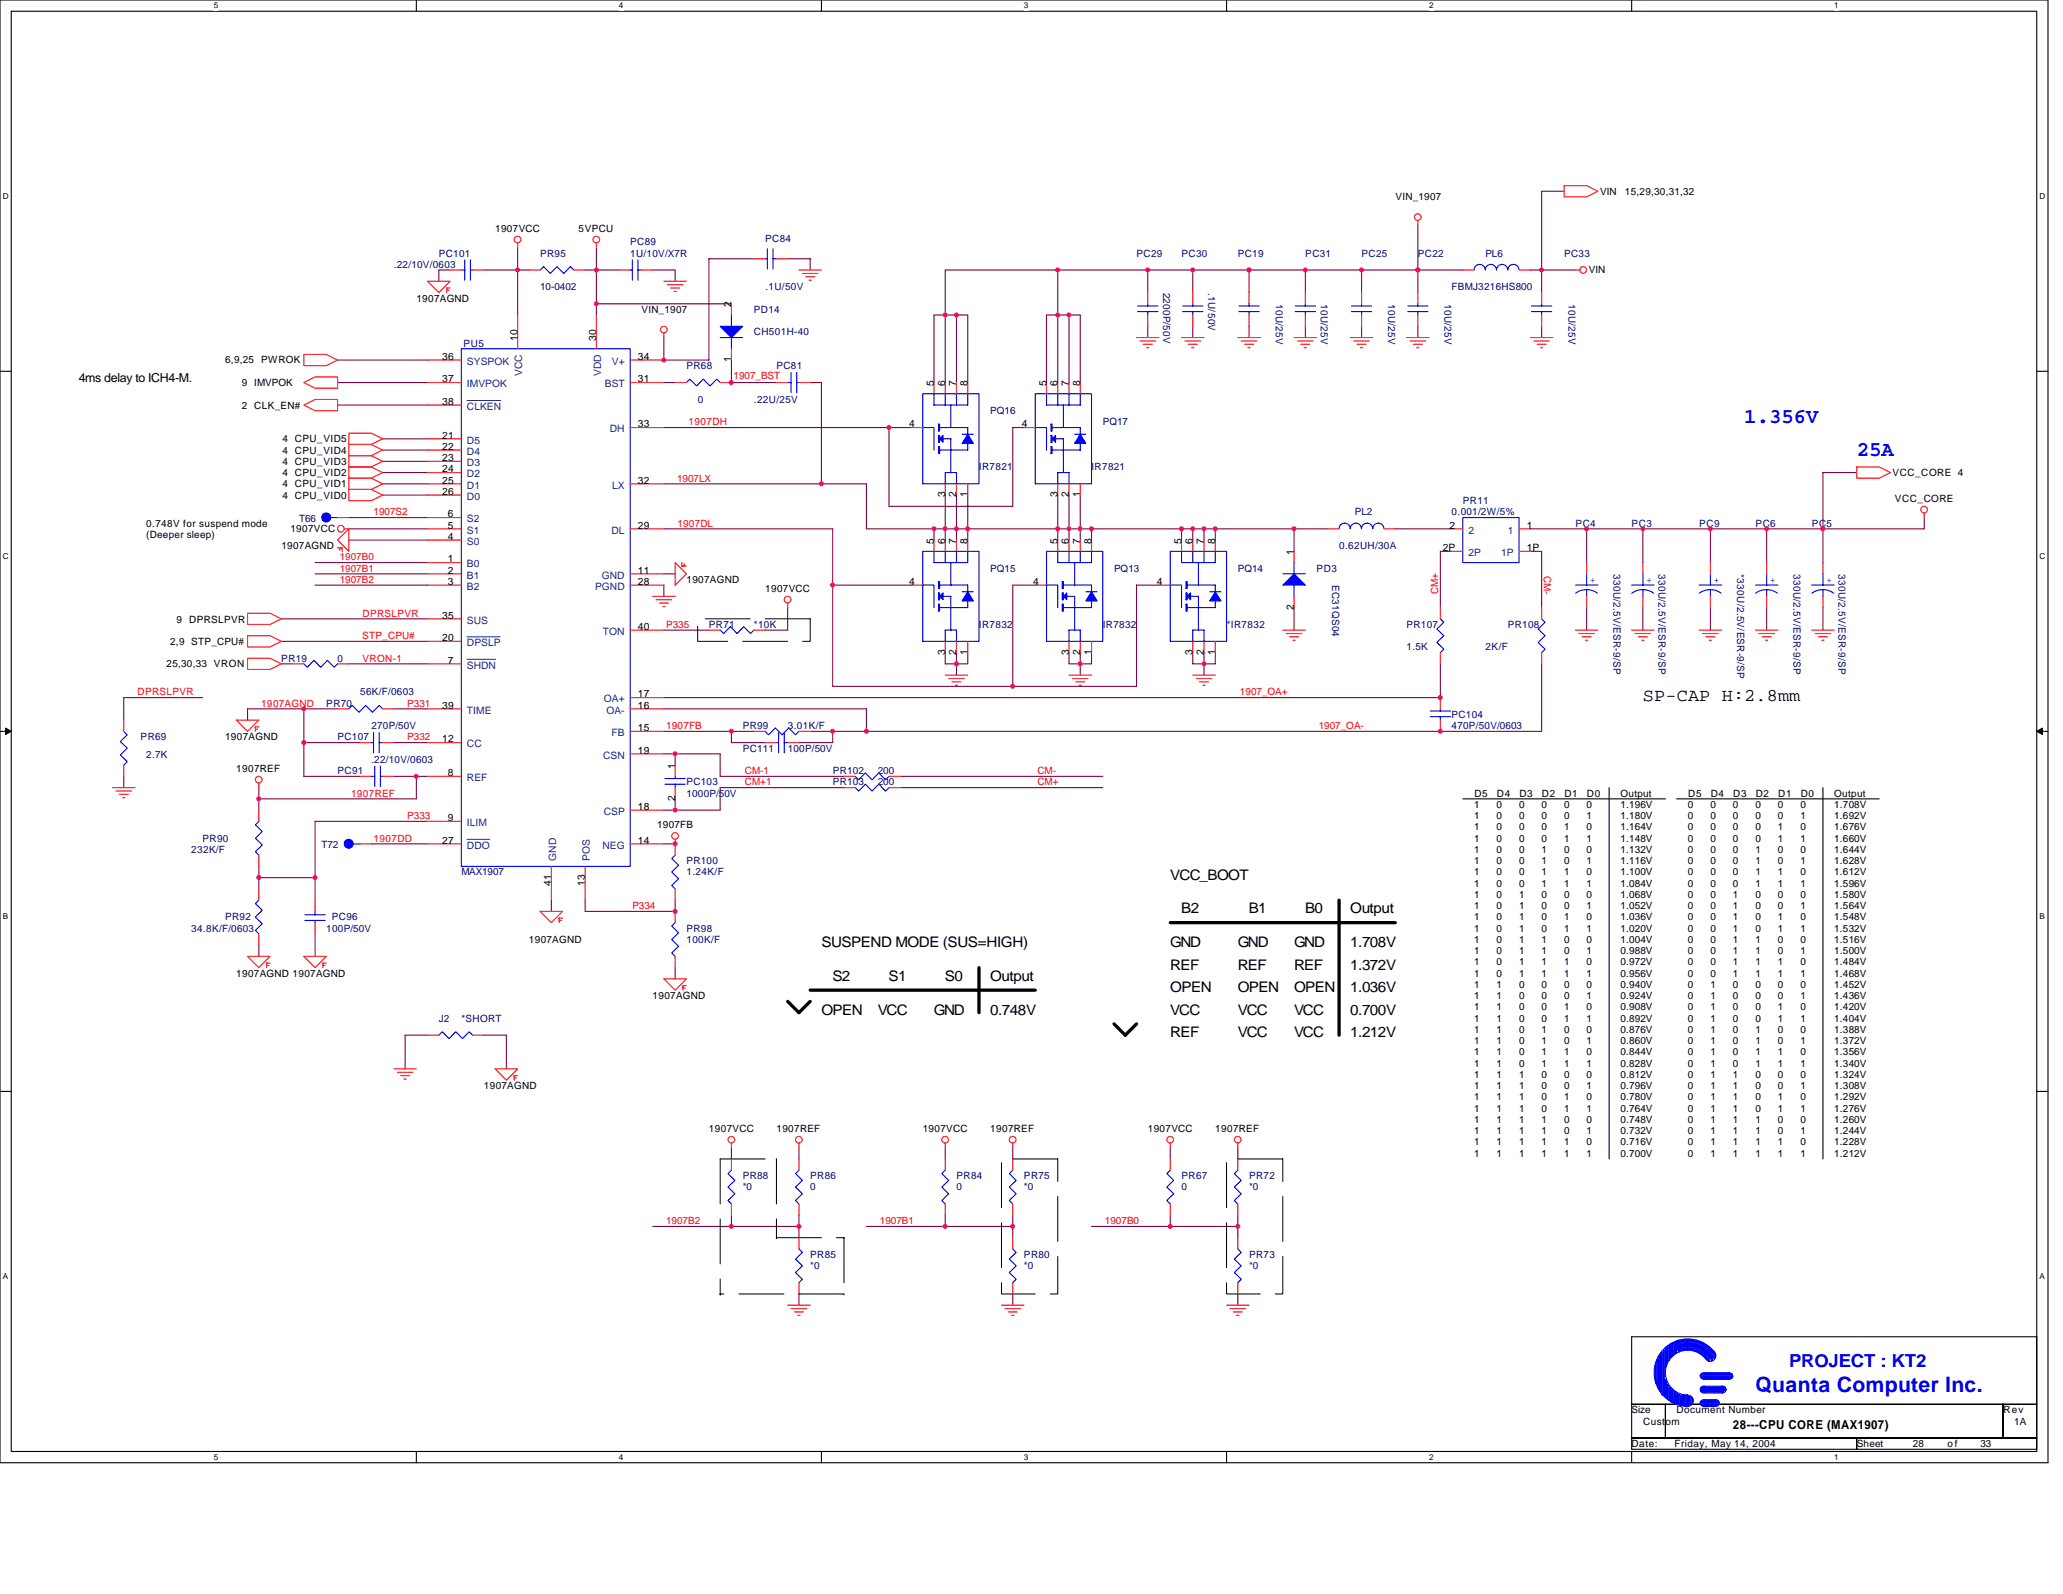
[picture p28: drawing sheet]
<svg xmlns="http://www.w3.org/2000/svg" width="279mm" height="216mm" viewBox="0 0 279 216" stroke-linecap="round" stroke-linejoin="round" font-family="sans-serif">
<defs><g id="words">
<g font-size="2.9" fill="#00f">
<text x="236.2" y="57.3">1.356V</text>
<text x="251.5" y="61.8">25A</text>
<text x="237.7" y="188.6">Quanta Computer Inc.</text>
</g>
<text font-size="2.4" x="222.5" y="94.9">SP-CAP H:2.8mm</text>
<text font-size="2.4" fill="#00f" x="242.3" y="185.1">PROJECT : KT2</text>
<g font-size="2">
<text x="158.5" y="119.1">VCC_BOOT</text>
<text x="160" y="123.7">B2</text>
<text x="169.1" y="123.7">B1</text>
<text x="176.7" y="123.7">B0</text>
<text x="182.9" y="123.7">Output</text>
<text x="111.3" y="128.3">SUSPEND MODE (SUS=HIGH)</text>
<text x="158.5" y="128.3">GND</text>
<text x="158.5" y="131.3">REF</text>
<text x="167.6" y="131.3">REF</text>
<text x="167.6" y="128.3">GND</text>
<text x="175.3" y="131.3">REF</text>
<text x="175.3" y="128.3">GND</text>
<text x="182.9" y="128.3">1.708V</text>
<text x="182.9" y="131.3">1.372V</text>
<text x="111.3" y="137.4">OPEN</text>
<text x="112.7" y="132.8">S2</text>
<text x="118.9" y="137.4">VCC</text>
<text x="120.4" y="132.8">S1</text>
<text x="126.5" y="137.4">GND</text>
<text x="128" y="132.8">S0</text>
<text x="134.1" y="132.8">Output</text>
<text x="134.1" y="137.4">0.748V</text>
<text x="158.5" y="134.4">OPEN</text>
<text x="158.5" y="137.4">VCC</text>
<text x="167.6" y="134.4">OPEN</text>
<text x="167.6" y="137.4">VCC</text>
<text x="175.3" y="134.4">OPEN</text>
<text x="175.3" y="137.4">VCC</text>
<text x="182.9" y="134.4">1.036V</text>
<text x="182.9" y="137.4">0.700V</text>
<text x="158.5" y="140.5">REF</text>
<text x="167.6" y="140.5">VCC</text>
<text x="175.3" y="140.5">VCC</text>
<text x="182.9" y="140.5">1.212V</text>
</g>
<g font-size="1.7">
<text x="10.7" y="51.8">4ms delay to ICH4-M.</text>
<text x="234.7" y="193.6">28---CPU CORE (MAX1907)</text>
</g>
<g font-size="1.4">
<text x="189" y="27.1">VIN_1907</text>
<text x="216.7" y="26.4">VIN</text>
<text x="220.1" y="26.4">15,29,30,31,32</text>
<text x="67.1" y="31.4">1907VCC</text>
<text x="78.3" y="31.4">5VPCU</text>
<text x="56.4" y="40.9">1907AGND</text>
<text x="99" y="41.6" transform="rotate(-90 99 41.6)">2</text>
<text x="215.2" y="37">VIN</text>
<text x="70.1" y="46.2" transform="rotate(-90 70.1 46.2)">10</text>
<text x="80.8" y="46.2" transform="rotate(-90 80.8 46.2)">30</text>
<text x="86.9" y="42.4">VIN_1907</text>
<text x="30.5" y="49.2">6,9,25 PWROK</text>
<text x="32.8" y="52.3">9 IMVPOK</text>
<text x="59.9" y="48.7">36</text>
<text x="59.9" y="51.8">37</text>
<text x="86.4" y="51.8">31</text>
<text x="86.4" y="48.7">34</text>
<text x="99" y="49.1" transform="rotate(-90 99 49.1)">1</text>
<text x="126.5" y="52.3" transform="rotate(-90 126.5 52.3)">5</text>
<text x="128" y="52.3" transform="rotate(-90 128 52.3)">6</text>
<text x="129.5" y="52.3" transform="rotate(-90 129.5 52.3)">7</text>
<text x="131" y="52.3" transform="rotate(-90 131 52.3)">8</text>
<text x="141.7" y="52.3" transform="rotate(-90 141.7 52.3)">5</text>
<text x="143.2" y="52.3" transform="rotate(-90 143.2 52.3)">6</text>
<text x="144.8" y="52.3" transform="rotate(-90 144.8 52.3)">7</text>
<text x="146.3" y="52.3" transform="rotate(-90 146.3 52.3)">8</text>
<text x="32.8" y="55.3">2 CLK_EN#</text>
<text x="38.2" y="59.9">4 CPU_VID5</text>
<text x="59.9" y="59.4">21</text>
<text x="59.9" y="54.8">38</text>
<text x="86.4" y="57.9">33</text>
<text x="123.1" y="57.9">4</text>
<text x="138.4" y="57.9">4</text>
<text x="38.2" y="61.4">4 CPU_VID4</text>
<text x="38.2" y="64.5">4 CPU_VID2</text>
<text x="38.2" y="62.9">4 CPU_VID3</text>
<text x="38.2" y="66">4 CPU_VID1</text>
<text x="59.9" y="60.9">22</text>
<text x="59.9" y="62.5">23</text>
<text x="59.9" y="64">24</text>
<text x="59.9" y="65.5">25</text>
<text x="86.4" y="65.5">32</text>
<text x="256.3" y="64.5">VCC_CORE 4</text>
<text x="19.8" y="71.3">0.748V for suspend mode</text>
<text x="38.2" y="67.5">4 CPU_VID0</text>
<text x="59.9" y="67">26</text>
<text x="60.7" y="70.1">6</text>
<text x="60.7" y="71.6">5</text>
<text x="86.4" y="71.6">29</text>
<text x="128" y="67.4" transform="rotate(-90 128 67.4)">3</text>
<text x="129.5" y="67.4" transform="rotate(-90 129.5 67.4)">2</text>
<text x="131" y="67.4" transform="rotate(-90 131 67.4)">1</text>
<text x="143.2" y="67.4" transform="rotate(-90 143.2 67.4)">3</text>
<text x="144.8" y="67.4" transform="rotate(-90 144.8 67.4)">2</text>
<text x="146.3" y="67.4" transform="rotate(-90 146.3 67.4)">1</text>
<text x="196.3" y="71.6">2</text>
<text x="206.8" y="71.6">1</text>
<text x="256.6" y="68">VCC_CORE</text>
<text x="19.8" y="72.9">(Deeper sleep)</text>
<text x="38.1" y="74.4">1907AGND</text>
<text x="39.3" y="72.1">1907VCC</text>
<text x="60.7" y="77.7">2</text>
<text x="60.7" y="73.1">4</text>
<text x="60.7" y="76.2">1</text>
<text x="86.4" y="77.7">11</text>
<text x="126.5" y="73.6" transform="rotate(-90 126.5 73.6)">5</text>
<text x="128" y="73.6" transform="rotate(-90 128 73.6)">6</text>
<text x="129.5" y="73.6" transform="rotate(-90 129.5 73.6)">7</text>
<text x="131" y="73.6" transform="rotate(-90 131 73.6)">8</text>
<text x="143.2" y="73.6" transform="rotate(-90 143.2 73.6)">5</text>
<text x="144.8" y="73.6" transform="rotate(-90 144.8 73.6)">6</text>
<text x="146.3" y="73.6" transform="rotate(-90 146.3 73.6)">7</text>
<text x="147.8" y="73.6" transform="rotate(-90 147.8 73.6)">8</text>
<text x="160" y="73.6" transform="rotate(-90 160 73.6)">5</text>
<text x="161.5" y="73.6" transform="rotate(-90 161.5 73.6)">6</text>
<text x="163" y="73.6" transform="rotate(-90 163 73.6)">7</text>
<text x="164.6" y="73.6" transform="rotate(-90 164.6 73.6)">8</text>
<text x="175.2" y="75.1" transform="rotate(-90 175.2 75.1)">1</text>
<text x="195.4" y="74.7">2P</text>
<text x="206.8" y="74.7">1P</text>
<text x="59.9" y="83.8">35</text>
<text x="60.7" y="79.2">3</text>
<text x="86.4" y="79.2">28</text>
<text x="93" y="79">1907AGND</text>
<text x="103.6" y="80.2">1907VCC</text>
<text x="123.1" y="79.2">4</text>
<text x="139.9" y="79.2">4</text>
<text x="156.7" y="79.2">4</text>
<text x="175.2" y="82.6" transform="rotate(-90 175.2 82.6)">2</text>
<text x="23" y="87.3">2,9 STP_CPU#</text>
<text x="23.9" y="84.4">9</text>
<text x="25.6" y="84.4">DPRSLPVR</text>
<text x="59.9" y="86.8">20</text>
<text x="60.7" y="89.9">7</text>
<text x="86.4" y="85.3">40</text>
<text x="128" y="88.7" transform="rotate(-90 128 88.7)">3</text>
<text x="129.5" y="88.7" transform="rotate(-90 129.5 88.7)">2</text>
<text x="131" y="88.7" transform="rotate(-90 131 88.7)">1</text>
<text x="144.8" y="88.7" transform="rotate(-90 144.8 88.7)">3</text>
<text x="146.3" y="88.7" transform="rotate(-90 146.3 88.7)">2</text>
<text x="147.8" y="88.7" transform="rotate(-90 147.8 88.7)">1</text>
<text x="161.5" y="88.7" transform="rotate(-90 161.5 88.7)">3</text>
<text x="163" y="88.7" transform="rotate(-90 163 88.7)">2</text>
<text x="164.6" y="88.7" transform="rotate(-90 164.6 88.7)">1</text>
<text x="22.6" y="90.4">25,30,33 VRON</text>
<text x="59.9" y="96">39</text>
<text x="86.4" y="96">16</text>
<text x="86.4" y="94.5">17</text>
<text x="30.5" y="100.3">1907AGND</text>
<text x="59.9" y="100.6">12</text>
<text x="86.4" y="99">15</text>
<text x="32" y="104.6">1907REF</text>
<text x="60.7" y="105.1">8</text>
<text x="86.4" y="102.1">19</text>
<text x="91.4" y="104.1" transform="rotate(-90 91.4 104.1)">1</text>
<text x="199.7" y="107.9">D5</text>
<text x="202.7" y="107.9">D4</text>
<text x="205.8" y="107.9">D3</text>
<text x="208.8" y="107.9">D2</text>
<text x="211.9" y="107.9">D1</text>
<text x="214.9" y="107.9">D0</text>
<text x="219.5" y="107.9">Output</text>
<text x="228.6" y="107.9">D5</text>
<text x="231.7" y="107.9">D4</text>
<text x="234.7" y="107.9">D3</text>
<text x="237.8" y="107.9">D2</text>
<text x="240.8" y="107.9">D1</text>
<text x="243.9" y="107.9">D0</text>
<text x="248.4" y="107.9">Output</text>
<text x="60.7" y="111.2">9</text>
<text x="86.4" y="109.7">18</text>
<text x="89" y="112.2">1907FB</text>
<text x="91.4" y="108.5" transform="rotate(-90 91.4 108.5)">2</text>
<text x="199.6" y="109.4">1</text>
<text x="199.6" y="112.5">1</text>
<text x="199.6" y="111">1</text>
<text x="202.7" y="111">0</text>
<text x="202.7" y="112.5">0</text>
<text x="202.7" y="109.4">0</text>
<text x="205.7" y="111">0</text>
<text x="205.7" y="112.5">0</text>
<text x="205.7" y="109.4">0</text>
<text x="208.8" y="111">0</text>
<text x="208.8" y="112.5">0</text>
<text x="208.8" y="109.4">0</text>
<text x="211.8" y="111">0</text>
<text x="211.8" y="112.5">1</text>
<text x="211.8" y="109.4">0</text>
<text x="214.9" y="111">1</text>
<text x="214.9" y="109.4">0</text>
<text x="214.9" y="112.5">0</text>
<text x="219.5" y="111">1.180V</text>
<text x="219.5" y="112.5">1.164V</text>
<text x="219.5" y="109.4">1.196V</text>
<text x="228.6" y="112.5">0</text>
<text x="228.6" y="111">0</text>
<text x="228.6" y="109.4">0</text>
<text x="231.6" y="111">0</text>
<text x="231.6" y="109.4">0</text>
<text x="231.6" y="112.5">0</text>
<text x="234.7" y="112.5">0</text>
<text x="234.7" y="111">0</text>
<text x="234.7" y="109.4">0</text>
<text x="237.7" y="112.5">0</text>
<text x="237.7" y="111">0</text>
<text x="237.7" y="109.4">0</text>
<text x="240.8" y="112.5">1</text>
<text x="240.8" y="109.4">0</text>
<text x="240.8" y="111">0</text>
<text x="243.8" y="112.5">0</text>
<text x="243.8" y="111">1</text>
<text x="243.8" y="109.4">0</text>
<text x="248.4" y="111">1.692V</text>
<text x="248.4" y="109.4">1.708V</text>
<text x="248.4" y="112.5">1.676V</text>
<text x="59.9" y="114.3">27</text>
<text x="74.7" y="120" transform="rotate(-90 74.7 120)">41</text>
<text x="79.2" y="120" transform="rotate(-90 79.2 120)">13</text>
<text x="86.4" y="114.3">14</text>
<text x="199.6" y="117.1">1</text>
<text x="199.6" y="115.5">1</text>
<text x="199.6" y="114">1</text>
<text x="199.6" y="118.6">1</text>
<text x="202.7" y="117.1">0</text>
<text x="202.7" y="115.5">0</text>
<text x="202.7" y="118.6">0</text>
<text x="202.7" y="114">0</text>
<text x="205.7" y="118.6">0</text>
<text x="205.7" y="117.1">0</text>
<text x="205.7" y="115.5">0</text>
<text x="205.7" y="114">0</text>
<text x="208.8" y="118.6">1</text>
<text x="208.8" y="114">0</text>
<text x="208.8" y="117.1">1</text>
<text x="208.8" y="115.5">1</text>
<text x="211.8" y="117.1">0</text>
<text x="211.8" y="114">1</text>
<text x="211.8" y="118.6">1</text>
<text x="211.8" y="115.5">0</text>
<text x="214.9" y="115.5">0</text>
<text x="214.9" y="114">1</text>
<text x="214.9" y="118.6">0</text>
<text x="214.9" y="117.1">1</text>
<text x="219.5" y="114">1.148V</text>
<text x="219.5" y="117.1">1.116V</text>
<text x="219.5" y="115.5">1.132V</text>
<text x="219.5" y="118.6">1.100V</text>
<text x="228.6" y="115.5">0</text>
<text x="228.6" y="118.6">0</text>
<text x="228.6" y="114">0</text>
<text x="228.6" y="117.1">0</text>
<text x="231.6" y="117.1">0</text>
<text x="231.6" y="115.5">0</text>
<text x="231.6" y="114">0</text>
<text x="231.6" y="118.6">0</text>
<text x="234.7" y="114">0</text>
<text x="234.7" y="117.1">0</text>
<text x="234.7" y="118.6">0</text>
<text x="234.7" y="115.5">0</text>
<text x="237.7" y="117.1">1</text>
<text x="237.7" y="114">0</text>
<text x="237.7" y="115.5">1</text>
<text x="237.7" y="118.6">1</text>
<text x="240.8" y="118.6">1</text>
<text x="240.8" y="114">1</text>
<text x="240.8" y="115.5">0</text>
<text x="240.8" y="117.1">0</text>
<text x="243.8" y="114">1</text>
<text x="243.8" y="117.1">1</text>
<text x="243.8" y="118.6">0</text>
<text x="243.8" y="115.5">0</text>
<text x="248.4" y="118.6">1.612V</text>
<text x="248.4" y="117.1">1.628V</text>
<text x="248.4" y="115.5">1.644V</text>
<text x="248.4" y="114">1.660V</text>
<text x="199.6" y="120.1">1</text>
<text x="199.6" y="123.1">1</text>
<text x="199.6" y="124.7">1</text>
<text x="199.6" y="121.6">1</text>
<text x="202.7" y="121.6">0</text>
<text x="202.7" y="124.7">0</text>
<text x="202.7" y="120.1">0</text>
<text x="202.7" y="123.1">0</text>
<text x="205.7" y="124.7">1</text>
<text x="205.7" y="120.1">0</text>
<text x="205.7" y="121.6">1</text>
<text x="205.7" y="123.1">1</text>
<text x="208.8" y="121.6">0</text>
<text x="208.8" y="120.1">1</text>
<text x="208.8" y="124.7">0</text>
<text x="208.8" y="123.1">0</text>
<text x="211.8" y="123.1">0</text>
<text x="211.8" y="120.1">1</text>
<text x="211.8" y="124.7">1</text>
<text x="211.8" y="121.6">0</text>
<text x="214.9" y="121.6">0</text>
<text x="214.9" y="120.1">1</text>
<text x="214.9" y="123.1">1</text>
<text x="214.9" y="124.7">0</text>
<text x="219.5" y="120.1">1.084V</text>
<text x="219.5" y="124.7">1.036V</text>
<text x="219.5" y="121.6">1.068V</text>
<text x="219.5" y="123.1">1.052V</text>
<text x="228.6" y="123.1">0</text>
<text x="228.6" y="121.6">0</text>
<text x="228.6" y="124.7">0</text>
<text x="228.6" y="120.1">0</text>
<text x="231.6" y="120.1">0</text>
<text x="231.6" y="124.7">0</text>
<text x="231.6" y="123.1">0</text>
<text x="231.6" y="121.6">0</text>
<text x="234.7" y="124.7">1</text>
<text x="234.7" y="121.6">1</text>
<text x="234.7" y="123.1">1</text>
<text x="234.7" y="120.1">0</text>
<text x="237.7" y="121.6">0</text>
<text x="237.7" y="124.7">0</text>
<text x="237.7" y="120.1">1</text>
<text x="237.7" y="123.1">0</text>
<text x="240.8" y="120.1">1</text>
<text x="240.8" y="123.1">0</text>
<text x="240.8" y="124.7">1</text>
<text x="240.8" y="121.6">0</text>
<text x="243.8" y="121.6">0</text>
<text x="243.8" y="123.1">1</text>
<text x="243.8" y="120.1">1</text>
<text x="243.8" y="124.7">0</text>
<text x="248.4" y="120.1">1.596V</text>
<text x="248.4" y="124.7">1.548V</text>
<text x="248.4" y="123.1">1.564V</text>
<text x="248.4" y="121.6">1.580V</text>
<text x="71.6" y="127.7">1907AGND</text>
<text x="199.6" y="126.2">1</text>
<text x="199.6" y="127.7">1</text>
<text x="199.6" y="129.2">1</text>
<text x="199.6" y="130.8">1</text>
<text x="202.7" y="130.8">0</text>
<text x="202.7" y="126.2">0</text>
<text x="202.7" y="129.2">0</text>
<text x="202.7" y="127.7">0</text>
<text x="205.7" y="127.7">1</text>
<text x="205.7" y="126.2">1</text>
<text x="205.7" y="130.8">1</text>
<text x="205.7" y="129.2">1</text>
<text x="208.8" y="126.2">0</text>
<text x="208.8" y="130.8">1</text>
<text x="208.8" y="129.2">1</text>
<text x="208.8" y="127.7">1</text>
<text x="211.8" y="129.2">0</text>
<text x="211.8" y="127.7">0</text>
<text x="211.8" y="130.8">1</text>
<text x="211.8" y="126.2">1</text>
<text x="214.9" y="130.8">0</text>
<text x="214.9" y="126.2">1</text>
<text x="214.9" y="127.7">0</text>
<text x="214.9" y="129.2">1</text>
<text x="219.5" y="130.8">0.972V</text>
<text x="219.5" y="129.2">0.988V</text>
<text x="219.5" y="126.2">1.020V</text>
<text x="219.5" y="127.7">1.004V</text>
<text x="228.6" y="130.8">0</text>
<text x="228.6" y="129.2">0</text>
<text x="228.6" y="126.2">0</text>
<text x="228.6" y="127.7">0</text>
<text x="231.6" y="130.8">0</text>
<text x="231.6" y="129.2">0</text>
<text x="231.6" y="126.2">0</text>
<text x="231.6" y="127.7">0</text>
<text x="234.7" y="129.2">1</text>
<text x="234.7" y="126.2">1</text>
<text x="234.7" y="130.8">1</text>
<text x="234.7" y="127.7">1</text>
<text x="237.7" y="130.8">1</text>
<text x="237.7" y="126.2">0</text>
<text x="237.7" y="129.2">1</text>
<text x="237.7" y="127.7">1</text>
<text x="240.8" y="130.8">1</text>
<text x="240.8" y="126.2">1</text>
<text x="240.8" y="127.7">0</text>
<text x="240.8" y="129.2">0</text>
<text x="243.8" y="127.7">0</text>
<text x="243.8" y="129.2">1</text>
<text x="243.8" y="130.8">0</text>
<text x="243.8" y="126.2">1</text>
<text x="248.4" y="126.2">1.532V</text>
<text x="248.4" y="127.7">1.516V</text>
<text x="248.4" y="130.8">1.484V</text>
<text x="248.4" y="129.2">1.500V</text>
<text x="32" y="132.3">1907AGND 1907AGND</text>
<text x="88.4" y="135.3">1907AGND</text>
<text x="199.6" y="136.9">1</text>
<text x="199.6" y="132.3">1</text>
<text x="199.6" y="133.8">1</text>
<text x="199.6" y="135.3">1</text>
<text x="202.7" y="136.9">1</text>
<text x="202.7" y="135.3">1</text>
<text x="202.7" y="132.3">0</text>
<text x="202.7" y="133.8">1</text>
<text x="205.7" y="135.3">0</text>
<text x="205.7" y="133.8">0</text>
<text x="205.7" y="132.3">1</text>
<text x="205.7" y="136.9">0</text>
<text x="208.8" y="133.8">0</text>
<text x="208.8" y="136.9">0</text>
<text x="208.8" y="132.3">1</text>
<text x="208.8" y="135.3">0</text>
<text x="211.8" y="136.9">1</text>
<text x="211.8" y="133.8">0</text>
<text x="211.8" y="135.3">0</text>
<text x="211.8" y="132.3">1</text>
<text x="214.9" y="132.3">1</text>
<text x="214.9" y="136.9">0</text>
<text x="214.9" y="135.3">1</text>
<text x="214.9" y="133.8">0</text>
<text x="219.5" y="132.3">0.956V</text>
<text x="219.5" y="133.8">0.940V</text>
<text x="219.5" y="136.9">0.908V</text>
<text x="219.5" y="135.3">0.924V</text>
<text x="228.6" y="133.8">0</text>
<text x="228.6" y="135.3">0</text>
<text x="228.6" y="136.9">0</text>
<text x="228.6" y="132.3">0</text>
<text x="231.6" y="136.9">1</text>
<text x="231.6" y="135.3">1</text>
<text x="231.6" y="132.3">0</text>
<text x="231.6" y="133.8">1</text>
<text x="234.7" y="133.8">0</text>
<text x="234.7" y="136.9">0</text>
<text x="234.7" y="132.3">1</text>
<text x="234.7" y="135.3">0</text>
<text x="237.7" y="132.3">1</text>
<text x="237.7" y="136.9">0</text>
<text x="237.7" y="133.8">0</text>
<text x="237.7" y="135.3">0</text>
<text x="240.8" y="135.3">0</text>
<text x="240.8" y="136.9">1</text>
<text x="240.8" y="132.3">1</text>
<text x="240.8" y="133.8">0</text>
<text x="243.8" y="133.8">0</text>
<text x="243.8" y="132.3">1</text>
<text x="243.8" y="136.9">0</text>
<text x="243.8" y="135.3">1</text>
<text x="248.4" y="135.3">1.436V</text>
<text x="248.4" y="133.8">1.452V</text>
<text x="248.4" y="132.3">1.468V</text>
<text x="248.4" y="136.9">1.420V</text>
<text x="199.6" y="138.4">1</text>
<text x="199.6" y="141.4">1</text>
<text x="199.6" y="139.9">1</text>
<text x="199.6" y="143">1</text>
<text x="202.7" y="143">1</text>
<text x="202.7" y="138.4">1</text>
<text x="202.7" y="141.4">1</text>
<text x="202.7" y="139.9">1</text>
<text x="205.7" y="143">0</text>
<text x="205.7" y="139.9">0</text>
<text x="205.7" y="138.4">0</text>
<text x="205.7" y="141.4">0</text>
<text x="208.8" y="141.4">1</text>
<text x="208.8" y="139.9">1</text>
<text x="208.8" y="143">1</text>
<text x="208.8" y="138.4">0</text>
<text x="211.8" y="139.9">0</text>
<text x="211.8" y="141.4">0</text>
<text x="211.8" y="138.4">1</text>
<text x="211.8" y="143">1</text>
<text x="214.9" y="141.4">1</text>
<text x="214.9" y="143">0</text>
<text x="214.9" y="138.4">1</text>
<text x="214.9" y="139.9">0</text>
<text x="219.5" y="138.4">0.892V</text>
<text x="219.5" y="143">0.844V</text>
<text x="219.5" y="139.9">0.876V</text>
<text x="219.5" y="141.4">0.860V</text>
<text x="228.6" y="141.4">0</text>
<text x="228.6" y="139.9">0</text>
<text x="228.6" y="138.4">0</text>
<text x="228.6" y="143">0</text>
<text x="231.6" y="141.4">1</text>
<text x="231.6" y="138.4">1</text>
<text x="231.6" y="143">1</text>
<text x="231.6" y="139.9">1</text>
<text x="234.7" y="139.9">0</text>
<text x="234.7" y="141.4">0</text>
<text x="234.7" y="138.4">0</text>
<text x="234.7" y="143">0</text>
<text x="237.7" y="139.9">1</text>
<text x="237.7" y="141.4">1</text>
<text x="237.7" y="138.4">0</text>
<text x="237.7" y="143">1</text>
<text x="240.8" y="141.4">0</text>
<text x="240.8" y="139.9">0</text>
<text x="240.8" y="143">1</text>
<text x="240.8" y="138.4">1</text>
<text x="243.8" y="141.4">1</text>
<text x="243.8" y="139.9">0</text>
<text x="243.8" y="138.4">1</text>
<text x="243.8" y="143">0</text>
<text x="248.4" y="143">1.356V</text>
<text x="248.4" y="138.4">1.404V</text>
<text x="248.4" y="141.4">1.372V</text>
<text x="248.4" y="139.9">1.388V</text>
<text x="65.5" y="147.5">1907AGND</text>
<text x="199.6" y="146">1</text>
<text x="199.6" y="147.5">1</text>
<text x="199.6" y="149.1">1</text>
<text x="199.6" y="144.5">1</text>
<text x="202.7" y="147.5">1</text>
<text x="202.7" y="149.1">1</text>
<text x="202.7" y="144.5">1</text>
<text x="202.7" y="146">1</text>
<text x="205.7" y="149.1">1</text>
<text x="205.7" y="146">1</text>
<text x="205.7" y="144.5">0</text>
<text x="205.7" y="147.5">1</text>
<text x="208.8" y="147.5">0</text>
<text x="208.8" y="146">0</text>
<text x="208.8" y="149.1">0</text>
<text x="208.8" y="144.5">1</text>
<text x="211.8" y="146">0</text>
<text x="211.8" y="147.5">0</text>
<text x="211.8" y="144.5">1</text>
<text x="211.8" y="149.1">1</text>
<text x="214.9" y="147.5">1</text>
<text x="214.9" y="144.5">1</text>
<text x="214.9" y="149.1">0</text>
<text x="214.9" y="146">0</text>
<text x="219.5" y="144.5">0.828V</text>
<text x="219.5" y="146">0.812V</text>
<text x="219.5" y="147.5">0.796V</text>
<text x="219.5" y="149.1">0.780V</text>
<text x="228.6" y="149.1">0</text>
<text x="228.6" y="146">0</text>
<text x="228.6" y="144.5">0</text>
<text x="228.6" y="147.5">0</text>
<text x="231.6" y="144.5">1</text>
<text x="231.6" y="149.1">1</text>
<text x="231.6" y="147.5">1</text>
<text x="231.6" y="146">1</text>
<text x="234.7" y="146">1</text>
<text x="234.7" y="147.5">1</text>
<text x="234.7" y="149.1">1</text>
<text x="234.7" y="144.5">0</text>
<text x="237.7" y="144.5">1</text>
<text x="237.7" y="147.5">0</text>
<text x="237.7" y="149.1">0</text>
<text x="237.7" y="146">0</text>
<text x="240.8" y="147.5">0</text>
<text x="240.8" y="146">0</text>
<text x="240.8" y="149.1">1</text>
<text x="240.8" y="144.5">1</text>
<text x="243.8" y="149.1">0</text>
<text x="243.8" y="146">0</text>
<text x="243.8" y="147.5">1</text>
<text x="243.8" y="144.5">1</text>
<text x="248.4" y="146">1.324V</text>
<text x="248.4" y="149.1">1.292V</text>
<text x="248.4" y="144.5">1.340V</text>
<text x="248.4" y="147.5">1.308V</text>
<text x="96" y="153.3">1907VCC</text>
<text x="105.2" y="153.3">1907REF</text>
<text x="125" y="153.3">1907VCC</text>
<text x="134.1" y="153.3">1907REF</text>
<text x="155.4" y="153.3">1907VCC</text>
<text x="164.6" y="153.3">1907REF</text>
<text x="199.6" y="153.6">1</text>
<text x="199.6" y="152.1">1</text>
<text x="199.6" y="155.2">1</text>
<text x="199.6" y="150.6">1</text>
<text x="202.7" y="153.6">1</text>
<text x="202.7" y="155.2">1</text>
<text x="202.7" y="152.1">1</text>
<text x="202.7" y="150.6">1</text>
<text x="205.7" y="153.6">1</text>
<text x="205.7" y="150.6">1</text>
<text x="205.7" y="155.2">1</text>
<text x="205.7" y="152.1">1</text>
<text x="208.8" y="150.6">0</text>
<text x="208.8" y="155.2">1</text>
<text x="208.8" y="152.1">1</text>
<text x="208.8" y="153.6">1</text>
<text x="211.8" y="152.1">0</text>
<text x="211.8" y="150.6">1</text>
<text x="211.8" y="155.2">1</text>
<text x="211.8" y="153.6">0</text>
<text x="214.9" y="155.2">0</text>
<text x="214.9" y="153.6">1</text>
<text x="214.9" y="150.6">1</text>
<text x="214.9" y="152.1">0</text>
<text x="219.5" y="155.2">0.716V</text>
<text x="219.5" y="153.6">0.732V</text>
<text x="219.5" y="150.6">0.764V</text>
<text x="219.5" y="152.1">0.748V</text>
<text x="228.6" y="152.1">0</text>
<text x="228.6" y="153.6">0</text>
<text x="228.6" y="150.6">0</text>
<text x="228.6" y="155.2">0</text>
<text x="231.6" y="153.6">1</text>
<text x="231.6" y="155.2">1</text>
<text x="231.6" y="152.1">1</text>
<text x="231.6" y="150.6">1</text>
<text x="234.7" y="155.2">1</text>
<text x="234.7" y="150.6">1</text>
<text x="234.7" y="152.1">1</text>
<text x="234.7" y="153.6">1</text>
<text x="237.7" y="155.2">1</text>
<text x="237.7" y="150.6">0</text>
<text x="237.7" y="152.1">1</text>
<text x="237.7" y="153.6">1</text>
<text x="240.8" y="150.6">1</text>
<text x="240.8" y="152.1">0</text>
<text x="240.8" y="153.6">0</text>
<text x="240.8" y="155.2">1</text>
<text x="243.8" y="152.1">0</text>
<text x="243.8" y="153.6">1</text>
<text x="243.8" y="155.2">0</text>
<text x="243.8" y="150.6">1</text>
<text x="248.4" y="155.2">1.228V</text>
<text x="248.4" y="153.6">1.244V</text>
<text x="248.4" y="152.1">1.260V</text>
<text x="248.4" y="150.6">1.276V</text>
<text x="199.6" y="156.7">1</text>
<text x="202.7" y="156.7">1</text>
<text x="205.7" y="156.7">1</text>
<text x="208.8" y="156.7">1</text>
<text x="211.8" y="156.7">1</text>
<text x="214.9" y="156.7">1</text>
<text x="219.5" y="156.7">0.700V</text>
<text x="228.6" y="156.7">0</text>
<text x="231.6" y="156.7">1</text>
<text x="234.7" y="156.7">1</text>
<text x="237.7" y="156.7">1</text>
<text x="240.8" y="156.7">1</text>
<text x="243.8" y="156.7">1</text>
<text x="248.4" y="156.7">1.212V</text>
<text x="221" y="191.4">Size</text>
<text x="227.1" y="191.4">Document Number</text>
<text x="271.3" y="191.4">Rev</text>
<text x="221" y="196">Date:</text>
<text x="222.5" y="193">Custom</text>
<text x="226.8" y="196">Friday, May 14, 2004</text>
<text x="251.5" y="196">Sheet</text>
<text x="259.1" y="196">28</text>
<text x="263.8" y="196">of</text>
<text x="268.2" y="196">33</text>
<text x="272.8" y="193">1A</text>
</g>
<g font-size="1.4" fill="#000080">
<text x="59.4" y="34.8">PC101</text>
<text x="73.2" y="34.8">PR95</text>
<text x="85.3" y="33.2">PC89</text>
<text x="85.3" y="34.8">1U/10V/X7R</text>
<text x="103.6" y="32.8">PC84</text>
<text x="153.9" y="34.8">PC29</text>
<text x="160" y="34.8">PC30</text>
<text x="167.6" y="34.8">PC19</text>
<text x="176.8" y="34.8">PC31</text>
<text x="184.4" y="34.8">PC25</text>
<text x="192" y="34.8">PC22</text>
<text x="201.2" y="34.8">PL6</text>
<text x="211.8" y="34.8">PC33</text>
<text x="53.3" y="36.3">.22/10V/0603</text>
<text x="73.2" y="39.3">10-0402</text>
<text x="103.7" y="39.3">.1U/50V</text>
<text x="157.5" y="39.6" transform="rotate(90 157.5 39.6)">2200P/50V</text>
<text x="163.6" y="39.6" transform="rotate(90 163.6 39.6)">.1U/50V</text>
<text x="172.8" y="41.1" transform="rotate(90 172.8 41.1)">10U/25V</text>
<text x="178.9" y="41.1" transform="rotate(90 178.9 41.1)">10U/25V</text>
<text x="188" y="41.1" transform="rotate(90 188 41.1)">10U/25V</text>
<text x="195.6" y="41.1" transform="rotate(90 195.6 41.1)">10U/25V</text>
<text x="196.6" y="39.3">FBMJ3216HS800</text>
<text x="212.4" y="41.1" transform="rotate(90 212.4 41.1)">10U/25V</text>
<text x="62.8" y="46.9">PU5</text>
<text x="102.1" y="42.4">PD14</text>
<text x="102.1" y="45.4">CH501H-40</text>
<text x="93" y="50">PR68</text>
<text x="105.2" y="50">PC81</text>
<text x="94.5" y="54.6">0</text>
<text x="102.1" y="54.6">.22U/25V</text>
<text x="134.1" y="56.1">PQ16</text>
<text x="149.4" y="57.6">PQ17</text>
<text x="132.6" y="63.7">IR7821</text>
<text x="147.8" y="63.7">IR7821</text>
<text x="40.5" y="70.7">T66</text>
<text x="183.5" y="69.8">PL2</text>
<text x="196.6" y="69.8">0.001/2W/5%</text>
<text x="198.1" y="68.3">PR11</text>
<text x="213.4" y="71.3">PC4</text>
<text x="221" y="71.3">PC3</text>
<text x="230.1" y="71.3">PC9</text>
<text x="237.7" y="71.3">PC6</text>
<text x="245.4" y="71.3">PC5</text>
<text x="134.1" y="77.4">PQ15</text>
<text x="150.9" y="77.4">PQ13</text>
<text x="167.6" y="77.4">PQ14</text>
<text x="178.3" y="77.4">PD3</text>
<text x="181.4" y="74.4">0.62UH/30A</text>
<text x="218.5" y="77.7" transform="rotate(90 218.5 77.7)">330U/2.5V/ESR-9/SP</text>
<text x="224.6" y="77.7" transform="rotate(90 224.6 77.7)">330U/2.5V/ESR-9/SP</text>
<text x="235.3" y="77.7" transform="rotate(90 235.3 77.7)">*330U/2.5V/ESR-9/SP</text>
<text x="242.9" y="77.7" transform="rotate(90 242.9 77.7)">330U/2.5V/ESR-9/SP</text>
<text x="249" y="77.7" transform="rotate(90 249 77.7)">330U/2.5V/ESR-9/SP</text>
<text x="180.4" y="79.2" transform="rotate(90 180.4 79.2)">EC31QS04</text>
<text x="38.1" y="89.6">PR19</text>
<text x="45.7" y="89.6">0</text>
<text x="96" y="85">PR71</text>
<text x="102.1" y="85">*10K</text>
<text x="132.6" y="85">IR7832</text>
<text x="149.4" y="85">IR7832</text>
<text x="166.1" y="85">*IR7832</text>
<text x="190.5" y="85">PR107</text>
<text x="190.5" y="88.1">1.5K</text>
<text x="201.2" y="88.1">2K/F</text>
<text x="204.2" y="85">PR108</text>
<text x="44.2" y="95.7">PR70</text>
<text x="48.8" y="94.2">56K/F/0603</text>
<text x="19" y="100.3">PR69</text>
<text x="45.7" y="100.3">PC107</text>
<text x="50.3" y="98.8">270P/50V</text>
<text x="100.6" y="101.8">PC111</text>
<text x="100.6" y="98.8">PR99</text>
<text x="106.7" y="101.8">100P/50V</text>
<text x="106.7" y="98.8">3.01K/F</text>
<text x="196.6" y="97.2">PC104</text>
<text x="196.6" y="98.8">470P/50V/0603</text>
<text x="19.8" y="102.7">2.7K</text>
<text x="45.7" y="104.9">PC91</text>
<text x="50.3" y="103.3">.22/10V/0603</text>
<text x="93" y="106.4">PC103</text>
<text x="93" y="107.9">1000P/50V</text>
<text x="112.8" y="106.4">PR103</text>
<text x="112.8" y="104.9">PR102</text>
<text x="118.9" y="106.4">200</text>
<text x="118.9" y="104.9">200</text>
<text x="25.9" y="115.5">232K/F</text>
<text x="27.4" y="114">PR90</text>
<text x="43.6" y="114.9">T72</text>
<text x="62.5" y="118.6">MAX1907</text>
<text x="93" y="117.1">PR100</text>
<text x="93" y="118.6">1.24K/F</text>
<text x="30.5" y="124.7">PR92</text>
<text x="45" y="124.7">PC96</text>
<text x="25.9" y="126.2">34.8K/F/0603</text>
<text x="44.2" y="126.2">100P/50V</text>
<text x="93" y="126.2">PR98</text>
<text x="93" y="127.7">100K/F</text>
<text x="59.4" y="138.4">J2</text>
<text x="62.5" y="138.4">*SHORT</text>
<text x="100.6" y="159.7">PR88</text>
<text x="100.6" y="161.2">*0</text>
<text x="109.7" y="159.7">PR86</text>
<text x="109.7" y="161.2">0</text>
<text x="129.5" y="159.7">PR84</text>
<text x="129.5" y="161.2">0</text>
<text x="138.7" y="159.7">PR75</text>
<text x="138.7" y="161.2">*0</text>
<text x="160" y="159.7">PR67</text>
<text x="160" y="161.2">0</text>
<text x="169.2" y="159.7">PR72</text>
<text x="169.2" y="161.2">*0</text>
<text x="109.7" y="170.4">PR85</text>
<text x="109.7" y="171.9">*0</text>
<text x="138.7" y="170.4">PR80</text>
<text x="138.7" y="171.9">*0</text>
<text x="169.2" y="170.4">PR73</text>
<text x="169.2" y="171.9">*0</text>
</g>
<g font-size="1.4" fill="#004080">
<text x="63.2" y="49.4">SYSPOK</text>
<text x="63.2" y="52.5">IMVPOK</text>
<text x="70.7" y="50.9" transform="rotate(-90 70.7 50.9)">VCC</text>
<text x="81.4" y="50.9" transform="rotate(-90 81.4 50.9)">VDD</text>
<text x="81.9" y="52.5">BST</text>
<text x="82.9" y="49.4">V+</text>
<text x="63.2" y="55.5">CLKEN</text>
<text x="82.6" y="58.5">DH</text>
<text x="63.2" y="60.1">D5</text>
<text x="63.2" y="61.6">D4</text>
<text x="63.2" y="63.1">D3</text>
<text x="63.2" y="64.6">D2</text>
<text x="63.2" y="70.7">S2</text>
<text x="63.2" y="67.7">D0</text>
<text x="63.2" y="66.2">D1</text>
<text x="82.9" y="66.2">LX</text>
<text x="63.2" y="72.3">S1</text>
<text x="63.2" y="73.8">S0</text>
<text x="63.2" y="76.8">B0</text>
<text x="82.8" y="72.3">DL</text>
<text x="198.9" y="75.3">2P</text>
<text x="198.9" y="72.3">2</text>
<text x="203.3" y="75.3">1P</text>
<text x="204.2" y="72.3">1</text>
<text x="63.2" y="79.9">B2</text>
<text x="63.2" y="78.4">B1</text>
<text x="80.6" y="79.9">PGND</text>
<text x="81.5" y="78.4">GND</text>
<text x="63.2" y="87.5">DPSLP</text>
<text x="63.2" y="84.5">SUS</text>
<text x="81.7" y="86">TON</text>
<text x="63.2" y="90.6">SHDN</text>
<text x="81.8" y="95.1">OA+</text>
<text x="63.2" y="101.2">CC</text>
<text x="63.2" y="96.6">TIME</text>
<text x="82.1" y="96.6">OA-</text>
<text x="82.8" y="99.7">FB</text>
<text x="63.2" y="105.8">REF</text>
<text x="81.7" y="102.7">CSN</text>
<text x="63.2" y="111.9">ILIM</text>
<text x="81.8" y="110.4">CSP</text>
<text x="63.2" y="114.9">DDO</text>
<text x="75.3" y="116.6" transform="rotate(-90 75.3 116.6)">GND</text>
<text x="79.9" y="116.6" transform="rotate(-90 79.9 116.6)">POS</text>
<text x="81.6" y="114.9">NEG</text>
</g>
<g font-size="1.4" fill="#f00">
<text x="99.4" y="51.4">1907_BST</text>
<text x="93.3" y="57.6">1907DH</text>
<text x="91.7" y="65.2">1907LX</text>
<text x="50.6" y="69.8">1907S2</text>
<text x="91.7" y="71.3">1907DL</text>
<text x="46" y="75.9">1907B0</text>
<text x="46" y="77.4">1907B1</text>
<text x="46" y="79">1907B2</text>
<text x="49.1" y="83.5">DPRSLPVR</text>
<text x="194.8" y="80.5" transform="rotate(-90 194.8 80.5)">CM+</text>
<text x="209.1" y="78" transform="rotate(90 209.1 78)">CM-</text>
<text x="49.1" y="86.6">STP_CPU#</text>
<text x="49.1" y="89.6">VRON-1</text>
<text x="90.2" y="85">P335</text>
<text x="18.6" y="94.2">DPRSLPVR</text>
<text x="35.3" y="95.7">1907AGND</text>
<text x="55.2" y="95.7">P331</text>
<text x="167.9" y="94.2">1907_OA+</text>
<text x="55.2" y="100.3">P332</text>
<text x="90.2" y="98.8">1907FB</text>
<text x="178.6" y="98.8">1907_OA-</text>
<text x="47.5" y="107.9">1907REF</text>
<text x="100.9" y="106.4">CM+1</text>
<text x="100.9" y="104.9">CM-1</text>
<text x="140.5" y="104.9">CM-</text>
<text x="140.5" y="106.4">CM+</text>
<text x="55.2" y="111">P333</text>
<text x="50.6" y="114">1907DD</text>
<text x="85.6" y="123.1">P334</text>
<text x="90.2" y="165.8">1907B2</text>
<text x="119.2" y="165.8">1907B1</text>
<text x="149.6" y="165.8">1907B0</text>
</g>
<g font-size="1.4" fill="#00f">
<text x="215.3" y="79">+</text>
<text x="223" y="79">+</text>
<text x="232.1" y="79">+</text>
<text x="239.7" y="79">+</text>
<text x="247.4" y="79">+</text>
</g>
<g font-size="1.1">
<text x="29" y="1.1">5</text>
<text x="83.8" y="1.1">4</text>
<text x="138.7" y="1.1">3</text>
<text x="193.5" y="1.1">2</text>
<text x="248.4" y="1.1">1</text>
<text x=".4" y="26.9">D</text>
<text x="276.2" y="26.9">D</text>
<text x=".4" y="75.7">C</text>
<text x="276.2" y="75.7">C</text>
<text x=".4" y="124.4">B</text>
<text x="276.2" y="124.4">B</text>
<text x=".4" y="173.2">A</text>
<text x="276.2" y="173.2">A</text>
<text x="29" y="197.7">5</text>
<text x="83.8" y="197.7">4</text>
<text x="138.7" y="197.7">3</text>
<text x="193.5" y="197.7">2</text>
<text x="248.4" y="197.7">1</text>
</g>
</g></defs>
<path d="M0 0h277.4v198.1h-277.4zM1.5 1.5h274.3v195.1h-274.3z" fill="none" stroke="#000" stroke-width=".15"/>
<g fill="#fff">
<path d="M29 .1h.5v1.3h-.5z"/>
<path d="M29 196.7h.5v1.3h-.5z"/>
</g>
<path d="M56.4 0v1.5M56.4 196.6v1.5" fill="none" stroke="#000" stroke-width=".15"/>
<g fill="#fff">
<path d="M83.8 .1h.6v1.3h-.6z"/>
<path d="M83.8 196.7h.6v1.3h-.6z"/>
</g>
<path d="M111.3 0v1.5M111.3 196.6v1.5" fill="none" stroke="#000" stroke-width=".15"/>
<g fill="#fff">
<path d="M138.7 .1h.6v1.3h-.6z"/>
<path d="M138.7 196.7h.6v1.3h-.6z"/>
</g>
<path d="M166.1 0v1.5M166.1 196.6v1.5" fill="none" stroke="#000" stroke-width=".15"/>
<g fill="#fff">
<path d="M193.5 .1h.6v1.3h-.6z"/>
<path d="M193.5 196.7h.6v1.3h-.6z"/>
</g>
<path d="M221 0v1.5M221 196.6v1.5" fill="none" stroke="#000" stroke-width=".15"/>
<g fill="#fff">
<path d="M248.4 .1h.6v1.3h-.6z"/>
<path d="M248.4 196.7h.6v1.3h-.6z"/>
<path d="M.4 25.9h.8v1.2h-.8z"/>
<path d="M276.2 25.9h.8v1.2h-.8z"/>
<path d="M.4 74.7h.8v1.2h-.8z"/>
<path d="M276.2 74.7h.8v1.2h-.8z"/>
</g>
<path d="M0 50.3h1.5M275.8 50.3h1.6" fill="none" stroke="#000" stroke-width=".15"/>
<g fill="#fff">
<path d="M.4 123.4h.7v1.3h-.7z"/>
<path d="M276.2 123.4h.7v1.3h-.7z"/>
</g>
<path d="M0 99.1h1.5M275.8 99.1h1.6" fill="none" stroke="#000" stroke-width=".15"/>
<path d="M.8 98.6l.7 .5-.7 .4zM275.8 99.1l.8-.5v.9z" fill="#000" stroke="#000" stroke-width=".14"/>
<g fill="#fff">
<path d="M.4 172.2h.7v1.2h-.7z"/>
<path d="M276.2 172.2h.8v1.2h-.8z"/>
</g>
<g fill="none" stroke="#000" stroke-width=".15">
<path d="M198.1 108.2h27.5M217.9 106.7v50.3M227.1 108.2h27.4M246.9 106.7v50.3M114.3 137.2h.1M0 147.8h1.5M152.4 140.2h.1M275.8 147.8h1.6M221 181.1h54.8v9.1h-54.8zM221 190.2h4.6v4.6h-4.6zM221 194.8h30.5v1.5h-30.5zM225.6 190.2h45.7v4.6h-45.7z"/>
<path d="M251.5 194.8h24.3v1.5h-24.3zM271.3 190.2h4.5v4.6h-4.5z"/>
</g>
<g fill="none" stroke="#800040" stroke-width=".15">
<path d="M61 36.6h-1.6v1.5M65.5 36.6h6.1M70.1 33.5v9.2M79.2 36.6h4.6M80.8 33.5v9.2M88.4 36.6h3v1.5M102.1 35.1h-6.1v13.7h-6.1v-3.1M106.7 35.1h3v1.5M143.3 36.6v15.2M155.4 36.6v3M161.5 36.6v3M169.2 36.6v3"/>
<path d="M176.8 36.6v3M184.4 36.6v3M192 30.5v9.1M198.1 36.6h-70.1v15.2M207.3 36.6h6.1M211.8 25.9h-3v13.7M45.7 51.8h12.2M45.7 54.9h12.2M45.7 48.8h12.2M51.8 59.4h6.1M80.8 41.1h18.3M89.9 51.8h1.5"/>
<path d="M89.9 57.9h33.5M99.1 48.8v3h6.1M109.7 51.8h1.6v13.7M120.4 57.9v10.7h16.8v-10.7h1.5M126.5 51.8v-9.1h4.6v9.1M129.5 42.7v9.1M141.7 51.8v-9.1h4.6v9.1M144.8 42.7v9.1M155.4 44.2v1.5M161.5 44.2v1.5M169.2 44.2v1.5M176.8 44.2v1.5"/>
<path d="M184.4 44.2v1.5M192 44.2v1.5M208.8 44.2v1.5M42.7 77.7h15.2M42.7 76.2h15.2M42.7 79.2h15.2M47.2 71.6h10.7M47.2 73.2h10.7M47.2 70.1h10.7M51.8 67.1h6.1M51.8 65.5h6.1M51.8 64h6.1"/>
<path d="M51.8 61h6.1M51.8 62.5h6.1M89.9 77.7h1.5M89.9 71.6h22.9v21.4h41.1v-13.8h3.1M89.9 65.5h27.4v6.1h62.5M89.9 79.2v1.6M112.8 79.2h10.6M126.5 71.6v1.6M128 67.1v6.1M129.5 67.1v6.1M131.1 67.1v6.1M140.2 79.2h-3v13.8"/>
<path d="M143.3 67.1v6.1M144.8 67.1v6.1M146.3 67.1v6.1M147.8 71.6v1.6M160 71.6v1.6M161.5 71.6v1.6M163.1 71.6v1.6M164.6 71.6v1.6M175.3 71.6v3.1M189 71.6h7.6M196.6 74.7h-1.5v7.6M207.3 74.7h1.5v7.6"/>
<path d="M214.9 71.6v4.6M222.5 71.6v4.6M231.6 71.6v4.6M239.3 71.6v4.6M251.5 64h-4.6v12.2M260.6 70.1v1.5h-53.3M27.4 94.5h-10.6v3M38.1 89.9h1.5M38.1 83.8h19.8M38.1 86.9h19.8M41.1 96v9.2h7.7M45.7 96h-12.2v1.5"/>
<path d="M47.2 89.9h10.7M53.3 96h4.6M89.9 99.1h12.2M89.9 96h27.4v3.1M89.9 85.3h6.1M99.1 99.1v1.5h4.5M106.7 82.3v3h-3.1M112.8 99.1v1.5h-4.6M128 88.4v1.5h3.1v-1.5M129.5 88.4v3M144.8 88.4v1.5h3v-1.5M146.3 88.4v3"/>
<path d="M161.5 88.4v1.5h3.1v-1.5M163.1 88.4v3M175.3 82.3v3M195.1 89.9v4.6h-105.2M208.8 89.9v9.2h-99.1M214.9 82.3v3M222.5 82.3v3M231.6 82.3v3M239.3 82.3v3M246.9 82.3v3M16.8 105.2v1.5M35.1 106.7v3"/>
<path d="M35.1 117.3v3.1M35.1 118.9h7.6M41.1 100.6h7.7M50.3 114.3h7.6M53.3 100.6h4.6M53.3 105.2h4.6M56.4 105.2v3h-21.3M57.9 111.3h-15.2v10.6M89.9 102.1h7.6v3.1h16.8M89.9 114.3h1.5M91.4 102.1v1.5M91.4 108.2v1.5"/>
<path d="M114.3 106.7h-16.8v3h-7.6M121.9 105.2h27.5M121.9 106.7h27.5M35.1 128v1.5M42.7 126.5v3M74.7 121.9v1.5M79.2 121.9v1.5h12.2v-1.5M91.4 131.1v1.5M57.9 140.2h-3v4.6M65.5 140.2h3.1v4.6M99.1 155.4v1.6M108.2 155.4v1.6"/>
<path d="M128 155.4v1.6M137.2 155.4v1.6M158.5 155.4v1.6M167.6 155.4v1.6M88.4 166.1h19.8M99.1 164.6v1.5M108.2 164.6v3M108.2 175.3v1.5M117.3 166.1h19.9M128 164.6v1.5M137.2 164.6v3M137.2 175.3v1.5"/>
<path d="M147.8 166.1h19.8M158.5 164.6v1.5M167.6 164.6v3M167.6 175.3v1.5"/>
</g>
<g fill="none" stroke="#f00" stroke-width=".15">
<path d="M57.9 38.1h3.1l-1.6 1.5zM60.5 39.2v-.2v.6M60.5 39h.5M60.5 39.3h.3M61 36.6h1.5M64 36.6h1.5M70.1 32.9v.6M71.6 36.6h1.6M77.7 36.6h1.5M80.8 32.9v.6M83.8 36.6h1.5M86.9 36.6h1.5"/>
<path d="M89.9 38.1h3.1M90.4 38.6h2.1M90.8 39h1.3M91.3 39.5h.3M102.1 35.1h1.5M105.2 35.1h1.5M108.2 36.6h3.1M108.7 37h2.1M109.1 37.5h1.2M109.6 38h.3M155.4 39.6v1.5M161.5 39.6v1.5"/>
<path d="M169.2 39.6v1.5M176.8 39.6v1.5M184.4 39.6v1.5M192 29.9v.6M192 39.6v1.5M198.1 36.6h1.5M205.7 36.6h1.6M208.8 39.6v1.5M211.8 25.1h3.1l1.5 .8-1.5 .8h-3.1zM213.4 36.6h.6M41.1 51.8l1.6-.7h3v1.5h-3zM41.1 48h3.1l1.5 .8-1.5 .7h-3.1z"/>
<path d="M41.1 54.9l1.6-.8h3v1.5h-3zM47.2 58.7h3.1l1.5 .7-1.5 .8h-3.1zM57.9 51.8h4.6M57.9 59.4h4.6M57.9 48.8h4.6M57.9 54.9h4.6M70.1 42.7v4.5M80.8 42.7v4.5M85.3 57.9h4.6M85.3 51.8h4.6M85.3 48.8h4.6M89.9 45.1v.6"/>
<path d="M91.4 51.8h1.6M97.5 51.8h1.6M99.1 41.1v1.6M99.1 47.2v1.6M105.2 51.8h1.5M108.2 51.8h1.5M123.4 57.9h1.6M126.5 51.8v1.5M128 51.8v1.5M129.5 51.8v1.5M131.1 51.8v1.5M138.7 57.9h1.5"/>
<path d="M141.7 51.8v1.5M143.3 51.8v1.5M144.8 51.8v1.5M146.3 51.8v1.5M153.9 45.7h3.1M154.4 46.2h2.1M154.8 46.6h1.3M155.3 47.1h.3M155.4 42.7v1.5M160 45.7h3.1M160.5 46.2h2.1M160.9 46.6h1.3"/>
<path d="M161.4 47.1h.3M161.5 42.7v1.5M167.6 45.7h3.1M168.1 46.2h2.1M168.6 46.6h1.2M169 47.1h.3M169.2 42.7v1.5M175.3 45.7h3M175.7 46.2h2.1M176.2 46.6h1.2M176.6 47.1h.3M176.8 42.7v1.5"/>
<path d="M182.9 45.7h3M183.3 46.2h2.2M183.8 46.6h1.2M184.3 47.1h.3M184.4 42.7v1.5M190.5 45.7h3M191 46.2h2.1M191.4 46.6h1.2M191.9 47.1h.3M192 42.7v1.5M207.3 45.7h3M207.7 46.2h2.1"/>
<path d="M208.2 46.6h1.2M208.6 47.1h.3M208.8 42.7v1.5M45.7 74.2h.6h-.1M45.7 70.1h1.5M46 74.2v.3M46.3 74.2v.5M46.6 71.6h.6M47.2 60.2h3.1l1.5 .8-1.5 .7h-3.1zM47.2 63.2h3.1l1.5 .8-1.5 .8h-3.1zM47.2 61.7h3.1l1.5 .8-1.5 .7h-3.1zM47.2 66.3h3.1l1.5 .8-1.5 .7h-3.1z"/>
<path d="M47.2 64.8h3.1l1.5 .7-1.5 .8h-3.1zM47.2 71.6v3.1l-1.5-1.5zM57.9 71.6h4.6M57.9 79.2h4.6M57.9 70.1h4.6M57.9 77.7h4.6M57.9 73.2h4.6M57.9 76.2h4.6M57.9 61h4.6M57.9 62.5h4.6M57.9 64h4.6M57.9 67.1h4.6"/>
<path d="M57.9 65.5h4.6M85.3 71.6h4.6M85.3 79.2h4.6M85.3 77.7h4.6M85.3 65.5h4.6M91.4 76.2l1.6 1.5-1.6 1.5zM92.4 76.2v.5M92.5 76.7h-.1h.6M92.7 76.3v.4M123.4 79.2h1.6M126.5 73.2v1.5M128 65.5v1.6"/>
<path d="M128 73.2v1.5M129.5 65.5v1.6M129.5 73.2v1.5M131.1 65.5v1.6M131.1 73.2v1.5M140.2 79.2h1.5M143.3 65.5v1.6M143.3 73.2v1.5M144.8 65.5v1.6M144.8 73.2v1.5M146.3 65.5v1.6M146.3 73.2v1.5"/>
<path d="M147.8 73.2v1.5M157 79.2h1.5M160 73.2v1.5M161.5 73.2v1.5M163.1 73.2v1.5M164.6 73.2v1.5M175.3 74.7v1.5M179.8 71.6h1.6M187.5 71.6h1.5M196.6 71.6h1.5M196.6 74.7h1.5M205.7 71.6h1.6"/>
<path d="M205.7 74.7h1.6M214.9 76.2v1.5M222.5 76.2v1.5M231.6 76.2v1.5M239.3 76.2v1.5M246.9 76.2v1.5M251.5 63.2h3l1.5 .8-1.5 .8h-3zM260.6 69.5v.6M16.8 97.5v1.6M32 97.5h3.1l-1.6 1.6zM33.5 83.1h3.1l1.5 .7-1.5 .8h-3.1zM33.5 86.1h3.1l1.5 .8-1.5 .7h-3.1z"/>
<path d="M33.5 89.2h3.1l1.5 .7-1.5 .8h-3.1zM34.6 98.6v-.2v.7M34.6 98.4h.5M34.6 98.8h.3M39.6 89.9h1.5M45.7 96h1.5M45.7 89.9h1.5M51.8 96h1.5M57.9 96h4.6M57.9 89.9h4.6M57.9 86.9h4.6M57.9 83.8h4.6"/>
<path d="M85.3 85.3h4.6M85.3 96h4.6M85.3 99.1h4.6M85.3 94.5h4.6M88.4 80.8h3M88.9 81.2h2.1M89.3 81.7h1.2M89.8 82.1h.3M96 85.3h1.5M102.1 85.3h1.5M102.1 99.1h1.5M106.7 81.7v.6"/>
<path d="M108.2 99.1h1.5M128 91.4h3.1M128 86.9v1.5M128.5 91.9h2.1M128.9 92.4h1.3M129.4 92.8h.3M129.5 86.9v1.5M131.1 86.9v1.5M144.8 91.4h3M144.8 86.9v1.5M145.2 91.9h2.2M145.7 92.4h1.2"/>
<path d="M146.2 92.8h.3M146.3 86.9v1.5M147.8 86.9v1.5M161.5 91.4h3.1M161.5 86.9v1.5M162 91.9h2.1M162.5 92.4h1.2M162.9 92.8h.3M163.1 86.9v1.5M164.6 86.9v1.5M173.7 85.3h3.1M174.2 85.8h2.1"/>
<path d="M174.6 86.3h1.3M175.1 86.7h.3M175.3 80.8v1.5M195.1 82.3v1.5M195.1 88.4v1.5M195.1 94.5v1.5M195.1 97.5v1.6M208.8 82.3v1.5M208.8 88.4v1.5M213.4 85.3h3M213.8 85.8h2.1M214.3 86.3h1.2"/>
<path d="M214.7 86.7h.3M214.9 80.8v1.5M221 85.3h3M221.4 85.8h2.2M221.9 86.3h1.2M222.4 86.7h.3M222.5 80.8v1.5M230.1 85.3h3.1M230.6 85.8h2.1M231 86.3h1.3M231.5 86.7h.3M231.6 80.8v1.5"/>
<path d="M237.7 85.3h3.1M238.2 85.8h2.1M238.7 86.3h1.2M239.1 86.7h.3M239.3 80.8v1.5M245.4 85.3h3M245.8 85.8h2.1M246.3 86.3h1.2M246.7 86.7h.3M246.9 80.8v1.5M15.2 106.7h3.1M15.7 107.1h2.1"/>
<path d="M16.2 107.6h1.2M16.6 108.1h.3M16.8 103.6v1.6M35.1 106.1v.6M35.1 109.7v1.6M35.1 115.8v1.5M48.8 100.6h1.5M48.8 105.2h1.5M48.8 114.3h1.5M51.8 100.6h1.5M51.8 105.2h1.5M57.9 100.6h4.6"/>
<path d="M57.9 105.2h4.6M57.9 114.3h4.6M57.9 111.3h4.6M74.7 117.3v4.6M79.2 117.3v4.6M85.3 114.3h4.6M85.3 102.1h4.6M85.3 109.7h4.6M91.4 103.6v1.6M91.4 106.7v1.5M91.4 113.7v2.1M103.6 100.6h1.6"/>
<path d="M106.7 100.6h1.5M114.3 106.7h1.5M114.3 105.2h1.5M120.4 106.7h1.5M120.4 105.2h1.5M33.5 129.5h3.1l-1.5 1.6zM35.1 120.4v1.5M35.1 126.5v1.5M36.1 130.6v-.1v.6M36.1 130.5h.5M36.1 130.8h.3M41.1 129.5h3.1l-1.5 1.6z"/>
<path d="M42.7 121.9v1.5M42.7 125v1.5M43.7 130.6v-.1v.6M43.7 130.5h.5M43.7 130.8h.3M73.2 123.4h3l-1.5 1.6zM75.7 124.5v-.1v.6M75.7 124.4h.5M75.7 124.7h.4M89.9 132.6h3.1l-1.6 1.5zM91.4 120.4v1.5M91.4 123.4v1.6"/>
<path d="M91.4 129.5v1.6M92.5 133.6v-.1v.6M92.5 133.5h.5M92.5 133.8h.3M53.3 144.8h3.1M53.8 145.2h2.1M54.3 145.7h1.2M54.7 146.2h.3M57.9 140.2h1.5M64 140.2h1.5M67.1 144.8h3l-1.5 1.5zM69.6 145.8v-.1v.6"/>
<path d="M69.6 145.7h.5M69.6 146h.4M99.1 154.8v.6M99.1 157v1.5M108.2 154.8v.6M108.2 157v1.5M128 154.8v.6M128 157v1.5M137.2 154.8v.6M137.2 157v1.5M158.5 154.8v.6M158.5 157v1.5"/>
<path d="M167.6 154.8v.6M167.6 157v1.5M99.1 163.1v1.5M106.7 176.8h3M107.1 177.2h2.2M107.6 177.7h1.2M108.1 178.2h.3M108.2 163.1v1.5M108.2 167.6v1.6M108.2 173.7v1.6M128 163.1v1.5M135.6 176.8h3.1"/>
<path d="M136.1 177.2h2.1M136.5 177.7h1.3M137 178.2h.3M137.2 163.1v1.5M137.2 167.6v1.6M137.2 173.7v1.6M158.5 163.1v1.5M166.1 176.8h3.1M166.6 177.2h2.1M167 177.7h1.3M167.5 178.2h.3M167.6 163.1v1.5"/>
<path d="M167.6 167.6v1.6M167.6 173.7v1.6"/>
<circle cx="70.1" cy="32.4" r=".45"/>
<circle cx="80.8" cy="32.4" r=".45"/>
<circle cx="192" cy="29.4" r=".45"/>
<circle cx="214.4" cy="36.6" r=".45"/>
<circle cx="89.9" cy="44.6" r=".45"/>
<circle cx="46.2" cy="71.6" r=".45"/>
<circle cx="260.6" cy="69" r=".45"/>
<circle cx="106.7" cy="81.2" r=".45"/>
<circle cx="35" cy="105.6" r=".45"/>
<circle cx="91.4" cy="113.2" r=".45"/>
<circle cx="99.1" cy="154.4" r=".45"/>
<circle cx="108.2" cy="154.4" r=".45"/>
<circle cx="128" cy="154.4" r=".45"/>
<circle cx="137.2" cy="154.4" r=".45"/>
<circle cx="158.5" cy="154.4" r=".45"/>
<circle cx="167.6" cy="154.4" r=".45"/>
</g>
<path d="M106.7 135.6l1.5 1.6 1.5-1.6M109.7 134.1h30.5M132.6 131.1v6.1M150.9 138.7l1.5 1.5 1.5-1.5M158.5 125h30.5M181.4 121.9v18.3" fill="none" stroke="#000" stroke-width=".44"/>
<g fill="none" stroke="#000" stroke-width=".14" stroke-dasharray="6.1 2">
<path d="M94.5 83.8h15.2v3.1h-15.2zM97.5 157v18.3M97.5 157h7.7M105.2 157h.1M105.2 157v10.6M135.6 157h7.7v18.3h-7.7zM166.1 157h7.6v18.3h-7.6zM97.5 175.3h.1M105.2 167.6h9.1M105.2 167.6h.1M114.3 167.6h.1M114.3 175.3h-16.8"/>
<path d="M114.3 167.6v7.7M114.3 175.3h.1"/>
</g>
<g fill="none" stroke="#00f" stroke-width=".15">
<path d="M62.5 36.6h.4M62.9 35.2v2.8M63.7 36.6h.3M63.7 35.2v2.8M73.2 36.6l.4-.5 .9 .9 .9-.9 .9 .9 1-.9 .4 .5M85.3 36.6h.3M85.6 35.2v2.8M86.4 36.6h.5M86.4 35.2v2.8M103.6 35.1h.3M103.9 33.7v2.7M104.7 35.1h.5"/>
<path d="M104.7 33.7v2.7M199.6 36.6a.75 .75 0 0 1 .8-.8 .75 .75 0 0 1 .7 .8 .76 .76 0 0 1 .8-.8 .76 .76 0 0 1 .8 .8 .76 .76 0 0 1 .7-.8 .76 .76 0 0 1 .8 .8 .76 .76 0 0 1 .8-.8 .76 .76 0 0 1 .7 .8M62.5 47.2h22.8v70.1h-22.8zM93 51.8l.4-.4 .9 .9 .9-.9 1 .9 .9-.9 .4 .4M97.5 45.7h3.1M99.1 42.7v1.5M99.1 45.7v1.5M106.7 51.8h.4M107.1 50.4v2.8M107.9 51.8h.3M107.9 50.4v2.8M125 57.9h1.5v3.1"/>
<path d="M125 53.3h7.6v12.2h-7.6zM126.5 53.3v1.6h4.6v-1.6M127.1 59h.2v.9h-.2zM127.1 57.4h.2v1h-.2zM127.3 57.9h3.8v.9M127.7 59.4h1.1v4.6M128 53.3v1.6M128.8 54.9v3M129.5 53.3v1.6M130.3 58.8h1.5M140.2 57.9h1.5v3.1M140.2 53.3h7.6v12.2h-7.6z"/>
<path d="M141.7 53.3v1.6h4.6v-1.6M142.3 59h.2v.9h-.2zM142.3 57.4h.2v1h-.2zM142.5 57.9h3.8v.9M143 59.4h1v4.6M143.3 53.3v1.6M144 54.9v3M144.8 53.3v1.6M145.5 58.8h1.6M154.1 42.2h2.7M154.1 41.4h2.7M155.4 41.1v.3"/>
<path d="M155.4 42.2v.5M160.2 42.2h2.7M160.2 41.4h2.7M161.5 41.1v.3M161.5 42.2v.5M167.8 42.2h2.7M167.8 41.4h2.7M169.2 41.1v.3M169.2 42.2v.5M175.4 42.2h2.8M175.4 41.4h2.8M176.8 41.1v.3"/>
<path d="M176.8 42.2v.5M183 42.2h2.8M183 41.4h2.8M184.4 41.1v.3M184.4 42.2v.5M190.6 42.2h2.8M190.6 41.4h2.8M192 41.1v.3M192 42.2v.5M207.4 42.2h2.8M207.4 41.4h2.8M208.8 41.1v.3"/>
<path d="M208.8 42.2v.5M44.8 70.1h.9M125 79.2h1.5v3.1M125 74.7h7.6v12.2h-7.6zM126.5 74.7v1.5h4.6v-1.5M127.1 78.8h.2v.9h-.2zM127.1 60.5h.2v.9h-.2zM127.3 79.2h3.8v1M128 65.5v-1.5h1.5v1.5M128 74.7v1.5M128.8 76.2v3M129.5 74.7v1.5"/>
<path d="M131.1 60v1h-3.8M141.7 79.2h1.6v3.1M141.7 74.7h7.7v12.2h-7.7zM142.3 60.5h.2v.9h-.2zM143.3 74.7v1.5h4.5v-1.5M143.3 65.5v-1.5h1.5v1.5M143.9 78.8h.1v.9h-.1zM144 79.2h3.8v1M144.8 74.7v1.5M145.5 76.2v3M146.3 60v1h-3.8M146.3 74.7v1.5"/>
<path d="M158.5 79.2h1.5v3.1M158.5 74.7h7.6v12.2h-7.6zM160 74.7v1.5h4.6v-1.5M160.6 78.8h.2v.9h-.2zM160.8 79.2h3.8v1M161.5 74.7v1.5M162.3 76.2v3M163.1 74.7v1.5M173.7 77.7h3.1M175.3 76.2v1.5M175.3 79.2v1.6M181.4 71.6a.75 .75 0 0 1 .7-.7 .75 .75 0 0 1 .8 .7 .76 .76 0 0 1 .7-.7 .76 .76 0 0 1 .8 .7 .76 .76 0 0 1 .7-.7 .76 .76 0 0 1 .8 .7 .76 .76 0 0 1 .8-.7 .76 .76 0 0 1 .7 .7"/>
<path d="M198.1 70.1h7.6v6.1h-7.6zM213.4 79.2h3M214.9 77.7v1.5M214.9 79.9v.9M221 79.2h3M222.5 77.7v1.5M222.5 79.9v.9M230.1 79.2h3.1M231.6 77.7v1.5M231.6 79.9v.9M237.7 79.2h3.1M239.3 77.7v1.5"/>
<path d="M239.3 79.9v.9M245.4 79.2h3M246.9 77.7v1.5M246.9 79.9v.9M16.8 99.1l.4 .4-.9 .9 .9 .9-.9 1 .9 .9-.4 .4M41.1 89.9l.5 .5 .9-.9 .9 .9 .9-.9 1 .9 .4-.5M47.2 96l.5-.5 .9 1 .9-1 .9 1 1-1 .4 .5M50.6 99.2v2.8M51.4 99.2v2.8M97.5 85.3l.5 .5 .9-.9 .9 .9 .9-.9 .9 .9 .5-.5M103.6 99.1l.5 .4 .9-.9 .9 .9 .9-.9 .9 .9 .5-.4M105.5 99.2v2.8"/>
<path d="M106.2 99.2v2.8M127.1 81.8h.2v1h-.2zM127.1 80.3h.2v.9h-.2zM127.7 80.8h1.1v4.5M128 86.9v-1.6h1.5v1.6M130.3 80.2h1.5M131.1 81.4v.9h-3.8M143.9 81.8h.1v1h-.1zM143.9 80.3h.1v.9h-.1zM144.5 80.8h1v4.5M144.8 86.9v-1.6h1.5v1.6M147.1 80.2h1.5"/>
<path d="M147.8 81.4v.9h-3.8M160.6 81.8h.2v1h-.2zM160.6 80.3h.2v.9h-.2zM161.2 80.8h1.1v4.5M161.5 86.9v-1.6h1.6v1.6M163.8 80.2h1.6M164.6 81.4v.9h-3.8M193.7 97.1h2.7M193.7 96.3h2.7M195.1 83.8l.4 .5-.9 .9 .9 .9-.9 .9 .9 .9-.4 .5M195.1 96v.3M195.1 97.1v.4"/>
<path d="M208.8 83.8l.5 .5-1 .9 1 .9-1 .9 1 .9-.5 .5M213.4 80.3a2.5 2.5 0 0 1 2.9 0M221 80.3a2.5 2.5 0 0 1 3 0M230.1 80.3a2.5 2.5 0 0 1 3 0M237.8 80.3a2.5 2.5 0 0 1 2.9 0M245.4 80.3a2.5 2.5 0 0 1 2.9 0M35.1 111.3l-.5 .4 .9 .9-.9 .9 .9 .9-.9 1 .5 .4M47.9 114.3h.9M50.3 100.6h.3M50.3 105.2h.5M50.8 103.8v2.7M51.4 100.6h.4"/>
<path d="M51.5 105.2h.3M51.5 103.8v2.7M90.1 106.2h2.7M90.1 105.5h2.7M91.4 115.8l-.4 .5 .9 .9-.9 .9 .9 .9-.9 .9 .4 .5M91.4 105.2v.3M91.4 106.2v.5M105.2 100.6h.3M106.2 100.6h.5M115.8 106.7l.5 .4 .9-.9 .9 .9 .9-.9 .9 .9 .5-.4M115.8 105.2l.5 .4 .9-.9 .9 .9 .9-.9 .9 .9 .5-.4M35.1 121.9l-.5 .5 .9 .9-.9 .9 .9 .9-.9 .9 .5 .5"/>
<path d="M41.3 123.9h2.7M41.3 124.7h2.7M42.7 123.4v.5M42.7 124.7v.3M91.4 125l-.4 .4 .9 .9-.9 1 .9 .9-.9 .9 .4 .4M59.4 140.2l.5-.5 .9 1 .9-1 .9 1 .9-1 .5 .5M99.1 158.5l-.5 .5 .9 .9-.9 .9 .9 .9-.9 .9 .5 .5M108.2 158.5l-.5 .5 1 .9-1 .9 1 .9-1 .9 .5 .5M128 158.5l-.4 .5 .9 .9-.9 .9 .9 .9-.9 .9 .4 .5M137.2 158.5l-.5 .5 .9 .9-.9 .9 .9 .9-.9 .9 .5 .5M158.5 158.5l-.5 .5 1 .9-1 .9 1 .9-1 .9 .5 .5M167.6 158.5l-.4 .5 .9 .9-.9 .9 .9 .9-.9 .9 .4 .5"/>
<path d="M108.2 169.2l.5 .4-1 .9 1 .9-1 1 1 .9-.5 .4M137.2 169.2l.4 .4-.9 .9 .9 .9-.9 1 .9 .9-.4 .4M167.6 169.2l.5 .4-.9 .9 .9 .9-.9 1 .9 .9-.5 .4M224.2 184.9v2.1l.1 .5v-3.1l.2-.3v3.8l.1 .2v-4.3l.2-.3v4.9l.1 .1v-5.2l.2-.1v5.8M225.3 189v-6l.1-.1v6.2h.2v-2.3l.1 .4v2.1l.1 .1v-1.9l.2 .2v1.9l.2 .1v-1.8l.1 .2v1.8h.2v-1.7l.1 .2v1.6h.2v-1.5l.1 .2v1.3l.2 .2v-1.5l.1 .1v1.4h.2v-1.2M225.6 182.6v2.6l.1-.5v-2.1l.1-.2v2l.2-.1v-2l.2-.2v1.8l.1-.1v-1.8h.2v1.6l.1-.1v-1.5l.2-.2v1.5l.1-.1v-1.4l.2-.1v1.5M227.2 181.7l.2-.2v1.5l-.2-.1zM227.4 188.8v.2h.1v1.2h.2v-1.2h.1v1.4h-.3l.5-1.4v1.4l.1-.2v-1.2l.2 .3v1.1h.2v-1.3h.1v1.3h.1v-1.3h.2v1.3l.2-.2v-.9l.1 .1v.6M227.4 182.6a3.5 3.5 0 0 1 4.2 1.5M227.4 182.5a3.7 3.7 0 0 1 4.4 1.8M227.4 182.3a3.8 3.8 0 0 1 4.6 2M227.4 182.2a3.9 3.9 0 0 1 4.6 1.8"/>
<path d="M227.4 182a4.1 4.1 0 0 1 4.8 2M227.4 182.9a3.2 3.2 0 0 1 4 1.5M227.4 182.8a3.3 3.3 0 0 1 4.2 1.6M227.5 181.8a4.3 4.3 0 0 1 4.8 2M227.5 181.6a4.4 4.4 0 0 1 4.9 2M227.5 181.7v1.2M230.4 186.1h4.1v.1h-4.2v.2h4.4l-.2 .1h-4.1l.2 .2h3.9M230.4 187.9h3.2v.2h-3.2l-.1 .1h3.5l-.2 .2h-3.3l.3 .1h2.9M230.4 189.7h2.3v.2h-2.4v.1h2.6l-.2 .2h-2.4l.3 .2h2.1M230.7 189.6h1.7M230.7 190.5h1.7M230.7 188.7h2.6"/>
<path d="M230.7 187.7h2.6M230.7 186.8h3.5M230.7 185.9h3.5M230.9 184a3 3 0 0 0-5.1 .6 3 3 0 0 0 2.8 4.4M232.2 183.1a4.6 4.6 0 0 0-7.7 .8 4.6 4.6 0 0 0 4.1 6.6"/>
<circle cx="228.6" cy="189.7" r=".76"/>
<circle cx="230.7" cy="188.2" r=".45"/>
<circle cx="230.7" cy="186.4" r=".45"/>
<circle cx="230.7" cy="190" r=".45"/>
<circle cx="231.6" cy="183.6" r=".76"/>
<circle cx="232.4" cy="190" r=".45"/>
<circle cx="233.3" cy="188.2" r=".45"/>
<circle cx="234.2" cy="186.4" r=".45"/>
</g>
<g fill="#00f" stroke="#00f" stroke-width=".15">
<path d="M175.3 77.7l1.5 1.5h-3.1z" fill-rule="evenodd"/>
<path d="M164.6 80.2l.8 1.2h-1.6z" fill-rule="evenodd"/>
<path d="M161.2 80.3v.9l-.4-.4z" fill-rule="evenodd"/>
<path d="M147.8 80.2l.8 1.2h-1.5z" fill-rule="evenodd"/>
<path d="M144 80.8l.5-.5v.9z" fill-rule="evenodd"/>
<path d="M131.1 80.2l.7 1.2h-1.5z" fill-rule="evenodd"/>
<path d="M127.3 80.8l.4-.5v.9z" fill-rule="evenodd"/>
<path d="M146.3 58.8l.8 1.2h-1.6z" fill-rule="evenodd"/>
<path d="M143 59v.9l-.5-.5z" fill-rule="evenodd"/>
<path d="M97.5 44.2h3.1l-1.5 1.5z" fill-rule="evenodd"/>
<path d="M131.1 58.8l.7 1.2h-1.5z" fill-rule="evenodd"/>
<path d="M127.3 59.4l.4-.4v.9z" fill-rule="evenodd"/>
<circle cx="47.2" cy="114.3" r=".61"/>
<circle cx="44.2" cy="70.1" r=".61"/>
</g>
<path d="M63.2 54.3h4.6M63.2 86.3h4.5M63.2 89.3h3.9M63.2 113.7h3.1" fill="none" stroke="#004080" stroke-width=".14"/>
<g fill="#f0f" stroke="#f0f" stroke-width=".15">
<circle cx="99" cy="99" r=".29"/>
<circle cx="128" cy="42.7" r=".29"/>
<circle cx="99" cy="166.1" r=".29"/>
<circle cx="99" cy="51.8" r=".29"/>
<circle cx="231.6" cy="71.6" r=".29"/>
<circle cx="195.1" cy="99" r=".29"/>
<circle cx="246.9" cy="71.6" r=".29"/>
<circle cx="144.8" cy="71.6" r=".29"/>
<circle cx="108.2" cy="166.1" r=".29"/>
<circle cx="239.3" cy="71.6" r=".29"/>
<circle cx="146.3" cy="71.6" r=".29"/>
<circle cx="143.2" cy="71.6" r=".29"/>
<circle cx="155.4" cy="36.6" r=".29"/>
<circle cx="91.4" cy="123.4" r=".29"/>
<circle cx="169.2" cy="36.6" r=".29"/>
<circle cx="176.8" cy="36.6" r=".29"/>
<circle cx="184.4" cy="36.6" r=".29"/>
<circle cx="70.1" cy="36.6" r=".29"/>
<circle cx="214.9" cy="71.6" r=".29"/>
<circle cx="222.5" cy="71.6" r=".29"/>
<circle cx="147.8" cy="71.6" r=".29"/>
<circle cx="167.6" cy="166.1" r=".29"/>
<circle cx="120.4" cy="57.9" r=".29"/>
<circle cx="111.2" cy="65.5" r=".29"/>
<circle cx="195.1" cy="94.5" r=".29"/>
<circle cx="146.3" cy="89.9" r=".29"/>
<circle cx="91.4" cy="102.1" r=".29"/>
<circle cx="112.8" cy="79.2" r=".29"/>
<circle cx="42.7" cy="118.9" r=".29"/>
<circle cx="80.8" cy="36.6" r=".29"/>
<circle cx="80.8" cy="41.1" r=".29"/>
<circle cx="208.8" cy="36.6" r=".29"/>
<circle cx="158.5" cy="166.1" r=".29"/>
<circle cx="126.5" cy="71.6" r=".29"/>
<circle cx="192" cy="36.6" r=".29"/>
<circle cx="137.1" cy="166.1" r=".29"/>
<circle cx="144.8" cy="42.7" r=".29"/>
<circle cx="91.4" cy="109.7" r=".29"/>
<circle cx="143.2" cy="42.7" r=".29"/>
<circle cx="128" cy="166.1" r=".29"/>
<circle cx="117.3" cy="99" r=".29"/>
<circle cx="161.5" cy="36.6" r=".29"/>
<circle cx="129.5" cy="89.9" r=".29"/>
<circle cx="41.1" cy="96" r=".29"/>
<circle cx="128" cy="71.6" r=".29"/>
<circle cx="112.8" cy="99" r=".29"/>
<circle cx="129.5" cy="42.7" r=".29"/>
<circle cx="160" cy="71.6" r=".29"/>
<circle cx="41.1" cy="100.6" r=".29"/>
<circle cx="131.1" cy="71.6" r=".29"/>
<circle cx="56.4" cy="105.1" r=".29"/>
<circle cx="35" cy="118.9" r=".29"/>
<circle cx="129.5" cy="71.6" r=".29"/>
<circle cx="91.4" cy="114.3" r=".29"/>
<circle cx="35" cy="108.2" r=".29"/>
<circle cx="137.1" cy="93" r=".29"/>
<circle cx="143.2" cy="36.6" r=".29"/>
<circle cx="163.1" cy="89.9" r=".29"/>
<circle cx="164.6" cy="71.6" r=".29"/>
<circle cx="163.1" cy="71.6" r=".29"/>
<circle cx="161.5" cy="71.6" r=".29"/>
<circle cx="175.2" cy="71.6" r=".29"/>
<circle cx="89.9" cy="48.8" r=".29"/>
</g>
<use href="#words"/>
</svg>
